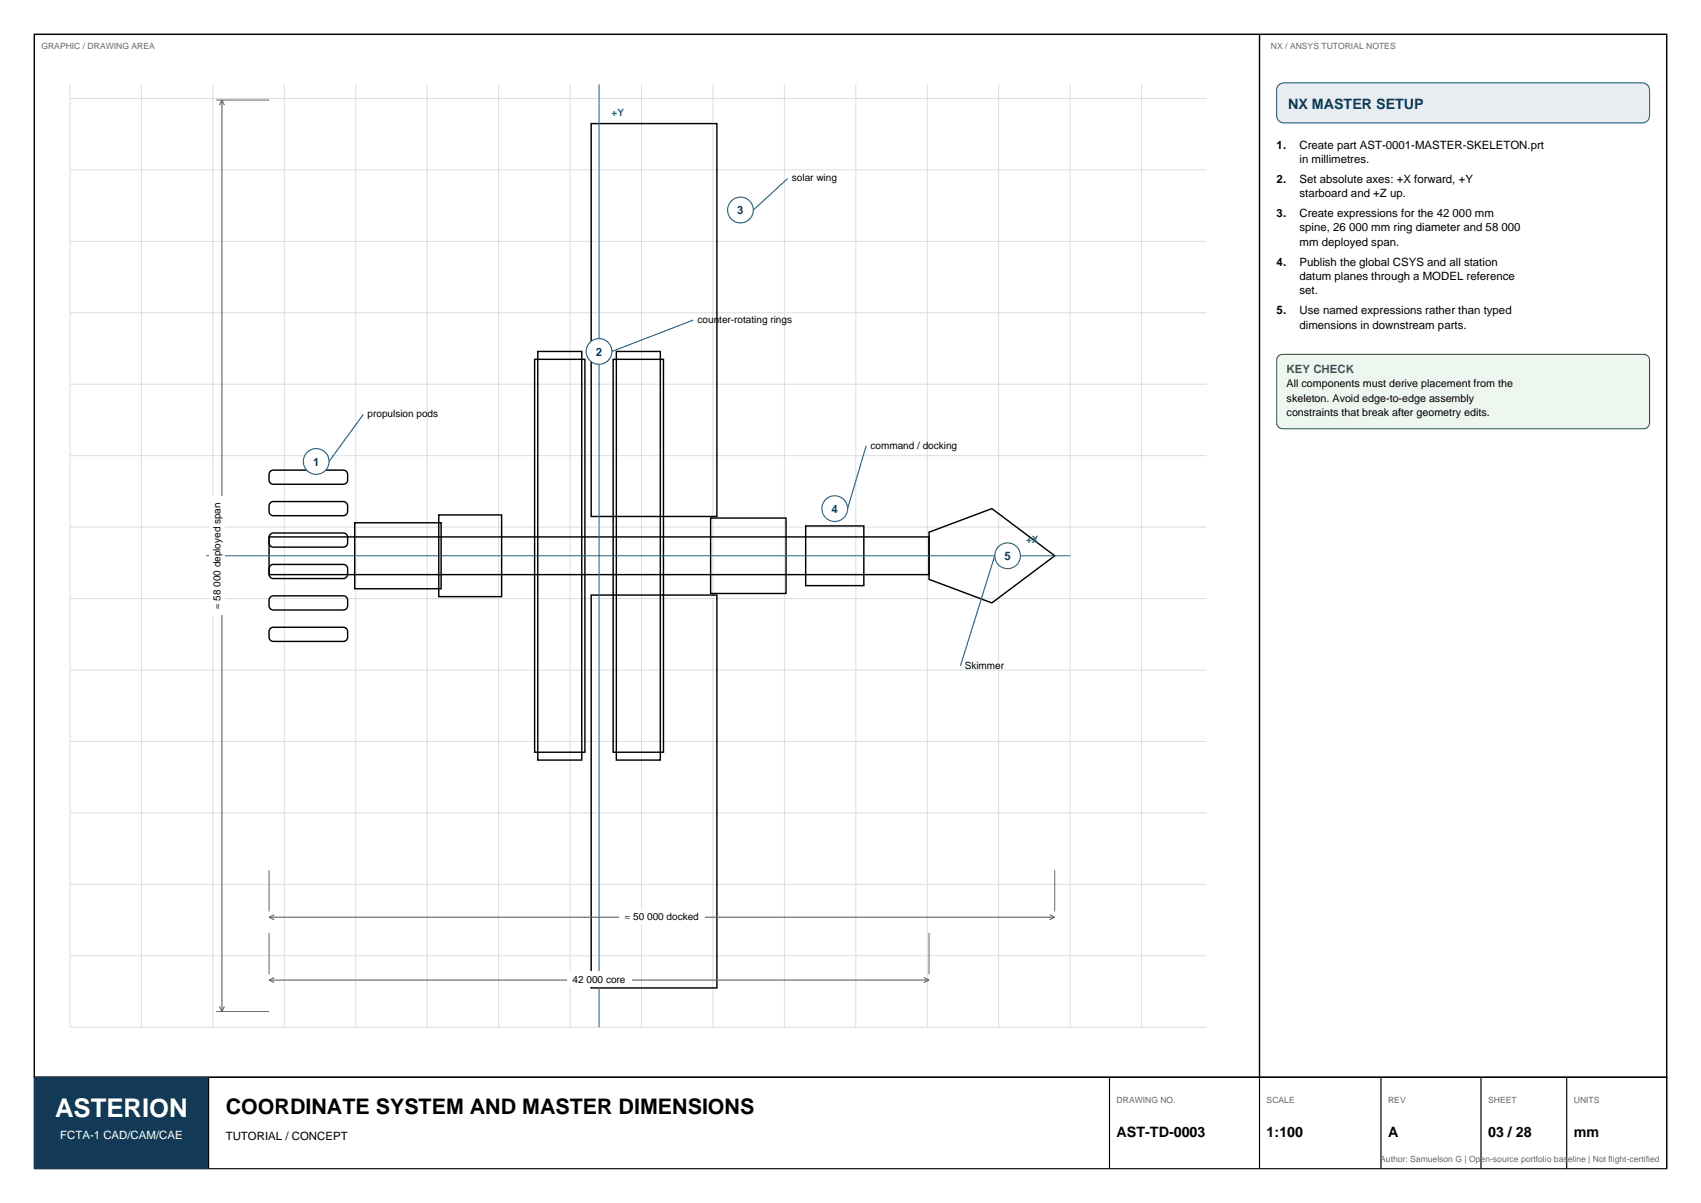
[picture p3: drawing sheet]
<svg xmlns="http://www.w3.org/2000/svg" width="420mm" height="297mm" viewBox="0 0 420 297" stroke-linecap="round" stroke-linejoin="round" font-family="sans-serif">
<defs><g id="words">
<text font-size="6.3" fill="#fff" x="13.6" y="275.8">ASTERION</text>
<text font-size="5.3" x="55.7" y="275.1">COORDINATE SYSTEM AND MASTER DIMENSIONS</text>
<text font-size="3.5" fill="#123a56" x="318" y="26.8">NX MASTER SETUP</text>
<g font-size="3.5">
<text x="275.7" y="280.8">AST-TD-0003</text>
<text x="312.8" y="280.8">1:100</text>
<text x="342.7" y="280.8">A</text>
<text x="367.4" y="280.8">03 / 28</text>
<text x="388.6" y="280.8">mm</text>
</g>
<g font-size="2.8">
<text x="315.2" y="36.7">1.</text>
<text x="320.9" y="36.7">Create part AST-0001-MASTER-SKELETON.prt</text>
<text x="320.9" y="40.2">in millimetres.</text>
<text x="315.2" y="45.2">2.</text>
<text x="320.9" y="45.2">Set absolute axes: +X forward, +Y</text>
<text x="315.2" y="53.6">3.</text>
<text x="320.9" y="48.7">starboard and +Z up.</text>
<text x="320.9" y="53.6">Create expressions for the 42 000 mm</text>
<text x="320.9" y="57.2">spine, 26 000 mm ring diameter and 58 000</text>
<text x="315.2" y="65.6">4.</text>
<text x="320.9" y="60.7">mm deployed span.</text>
<text x="320.9" y="65.6">Publish the global CSYS and all station</text>
<text x="320.9" y="69.1">datum planes through a MODEL reference</text>
<text x="315.2" y="77.6">5.</text>
<text x="320.9" y="72.7">set.</text>
<text x="320.9" y="77.6">Use named expressions rather than typed</text>
<text x="320.9" y="81.1">dimensions in downstream parts.</text>
<text x="55.7" y="281.5">TUTORIAL / CONCEPT</text>
</g>
<g font-size="2.8" fill="#123a56">
<text x="182" y="52.9">3</text>
<text x="147.1" y="87.8">2</text>
<text x="77.3" y="115">1</text>
<text x="205.3" y="126.6">4</text>
<text x="248" y="138.3">5</text>
</g>
<text font-size="2.8" fill="#2d7d46" x="317.7" y="92.1">KEY CHECK</text>
<text font-size="2.8" fill="#fff" x="14.9" y="281.1">FCTA-1 CAD/CAM/CAE</text>
<g font-size="2.6">
<text x="317.7" y="95.6">All components must derive placement from the</text>
<text x="317.7" y="99.1">skeleton. Avoid edge-to-edge assembly</text>
<text x="317.7" y="102.7">constraints that break after geometry edits.</text>
</g>
<g font-size="2.5" fill="#1f5f8b">
<text x="151" y="28.6">+Y</text>
<text x="253.4" y="134.1">+X</text>
</g>
<g font-size="2.5">
<text x="195.5" y="44.8">solar wing</text>
<text x="172.3" y="79.7">counter-rotating rings</text>
<text x="90.8" y="103">propulsion pods</text>
<text x="214.9" y="110.8">command / docking</text>
<text x="54.4" y="150.4" transform="rotate(-90 54.4 150.4)">≈ 58 000 deployed span</text>
<text x="238.2" y="165.1">Skimmer</text>
<text x="154.3" y="227.2">≈ 50 000 docked</text>
<text x="141.4" y="242.7">42 000 core</text>
</g>
<g font-size="2.1" fill="#666">
<text x="10.2" y="12">GRAPHIC / DRAWING AREA</text>
<text x="313.8" y="12">NX / ANSYS TUTORIAL NOTES</text>
<text x="275.7" y="272.3">DRAWING NO.</text>
<text x="312.8" y="272.3">SCALE</text>
<text x="342.7" y="272.3">REV</text>
<text x="367.4" y="272.3">SHEET</text>
<text x="388.6" y="272.3">UNITS</text>
<text x="340.8" y="286.8">Author: Samuelson G | Open-source portfolio baseline | Not flight-certified</text>
</g>
</g></defs>
<path d="M8.5 8.5h403v257.5h-403zM311 8.5v257.5" fill="none" stroke="#000" stroke-width=".35"/>
<path d="M8.5 266h403v22.5h-403z" fill="none" stroke="#000" stroke-width=".28"/>
<path d="M8.5 266h43v22.5h-43z" fill-rule="evenodd" fill="#123a56"/>
<path d="M51.5 266v22.5M274 266v22.5M311 266v22.5M341 266v22.5M365.7 266v22.5M386.8 266v22.5M411.5 266v22.5" fill="none" stroke="#000" stroke-width=".28"/>
<g fill="none" stroke="#d9dee3" stroke-width=".25">
<path d="M17.3 20.8v232.8h280.6M17.3 24.3h280.6M34.9 20.8v232.8M52.6 20.8v232.8M70.2 20.8v232.8M87.8 20.8v232.8M105.5 20.8v232.8M123.1 20.8v232.8M140.8 20.8v232.8M158.4 20.8v232.8M176 20.8v232.8M193.7 20.8v232.8"/>
<path d="M211.3 20.8v232.8M229 20.8v232.8M246.6 20.8v232.8M264.2 20.8v232.8M281.9 20.8v232.8M17.3 59.6h280.6M17.3 41.9h280.6M17.3 77.2h280.6M17.3 94.9h280.6M17.3 112.5h280.6M17.3 130.1h280.6M17.3 147.8h280.6"/>
<path d="M17.3 165.4h280.6M17.3 183.1h280.6M17.3 218.3h280.6M17.3 200.7h280.6M17.3 236h280.6"/>
</g>
<g fill="none" stroke="#000" stroke-width=".35">
<path d="M146 30.5h31v97h-31zM132 88.7h12.4v97h-12.4zM132.8 86.8h10.8v100.8h-10.8zM151.4 88.7h12.4v97h-12.4zM152.2 86.8h10.8v100.8h-10.8zM66.6 116.5l.9-.4h17.3a1.06 1.06 0 0 1 1 1v1.4a1.06 1.06 0 0 1-1 1.1h-17.3a1.06 1.06 0 0 1-1.1-1.1v-1.4zM66.4 132.6h163v9.3h-163zM66.6 124.3l.9-.5h17.3a1.06 1.06 0 0 1 1 1.1v1.4a1.06 1.06 0 0 1-1 1h-17.3a1.06 1.06 0 0 1-1.1-1v-1.4zM66.9 139.5l.6-.2h17.3a1.06 1.06 0 0 1 1 1.1v1.4a1.06 1.06 0 0 1-1 1h-17.3a1.06 1.06 0 0 1-1.1-1l.1-1.7zM66.9 131.8l.6-.2h17.3a1.06 1.06 0 0 1 1 1v1.4a1.06 1.06 0 0 1-1 1.1h-17.3a1.06 1.06 0 0 1-1.1-1.1l.1-1.7zM87.6 129.1h21.3v16.3h-21.3zM108.3 127.1h15.6v20.2h-15.6z"/>
<path d="M175.5 127.9h18.6v18.6h-18.6zM198.9 129.8h14.4v14.8h-14.4zM229.4 131.4l15.5-5.8 15.5 11.6-15.5 11.7-15.5-5.9zM66.6 155.3l.9-.4h17.3a1.06 1.06 0 0 1 1 1v1.4a1.06 1.06 0 0 1-1 1.1h-17.3a1.06 1.06 0 0 1-1.1-1.1v-1.4zM66.6 147.5l.9-.4h17.3a1.06 1.06 0 0 1 1 1.1v1.3a1.06 1.06 0 0 1-1 1.1h-17.3a1.06 1.06 0 0 1-1.1-1.1v-1.3zM146 146.9h31v97h-31z"/>
</g>
<path d="M147.9 20.8v232.8M50.9 137.2h213.4" fill="none" stroke="#1f5f8b" stroke-width=".25"/>
<path d="M66.4 230.3v10.3M229.4 230.3v10.3" fill="none" stroke="#666" stroke-width=".25"/>
<path d="M66.4 242h163M66.4 242l1.3 .6M67.7 241.4l-1.3 .6M228.1 241.4l1.3 .6M229.4 242l-1.3 .6" fill="none" stroke="#666" stroke-width=".28"/>
<path d="M140 239.9h15.8v3.8h-15.8z" fill-rule="evenodd" fill="#fff"/>
<path d="M66.4 214.8v10.2M260.4 214.8v10.2" fill="none" stroke="#666" stroke-width=".25"/>
<path d="M66.4 226.4h194M66.4 226.4l1.3 .7M67.7 225.8l-1.3 .6M259.2 225.8l1.2 .6M260.4 226.4l-1.2 .7" fill="none" stroke="#666" stroke-width=".28"/>
<path d="M152.9 224.3h21.1v3.9h-21.1z" fill-rule="evenodd" fill="#fff"/>
<path d="M53.4 24.7h13M53.4 249.7h13" fill="none" stroke="#666" stroke-width=".25"/>
<path d="M54.8 24.7v225M54.8 24.7l-.6 1.3M54.8 24.7l.6 1.3M54.2 248.5l.6 1.2M55.4 248.5l-.6 1.2" fill="none" stroke="#666" stroke-width=".28"/>
<path d="M51.6 122.6h3.9v29.2h-3.9z" fill-rule="evenodd" fill="#fff"/>
<circle cx="78.1" cy="113.9" r="3.2" fill="#fff" stroke="#1f5f8b" stroke-width=".28"/>
<path d="M89.7 102.3l-8.5 11.6" fill="none" stroke="#1f5f8b" stroke-width=".28"/>
<circle cx="147.9" cy="86.8" r="3.2" fill="#fff" stroke="#1f5f8b" stroke-width=".28"/>
<path d="M171.2 79l-20.1 7.8" fill="none" stroke="#1f5f8b" stroke-width=".28"/>
<circle cx="182.8" cy="51.9" r="3.2" fill="#fff" stroke="#1f5f8b" stroke-width=".28"/>
<path d="M194.5 44.1l-8.5 7.8" fill="none" stroke="#1f5f8b" stroke-width=".28"/>
<circle cx="206.1" cy="125.6" r="3.2" fill="#fff" stroke="#1f5f8b" stroke-width=".28"/>
<path d="M213.9 110.1l-4.6 15.5" fill="none" stroke="#1f5f8b" stroke-width=".28"/>
<circle cx="248.8" cy="137.2" r="3.2" fill="#fff" stroke="#1f5f8b" stroke-width=".28"/>
<path d="M245.6 137.2l-8.4 27.2" fill="none" stroke="#1f5f8b" stroke-width=".28"/>
<path d="M315.7 21l1.3-.5h88.5a1.76 1.76 0 0 1 1.8 1.7v6.4a1.76 1.76 0 0 1-1.8 1.7h-88.5a1.76 1.76 0 0 1-1.8-1.7v-6.4z" fill-rule="evenodd" fill="#e8edf2" stroke="#1f5f8b" stroke-width=".28"/>
<path d="M315.5 88.1l.7-.5 .4-.1h89.3a1.41 1.41 0 0 1 1.4 1.4v15.5a1.41 1.41 0 0 1-1.4 1.4h-89.3a1.41 1.41 0 0 1-1.4-1.4v-15.5z" fill-rule="evenodd" fill="#edf7f0" stroke="#2d7d46" stroke-width=".28"/>
<use href="#words"/>
</svg>
